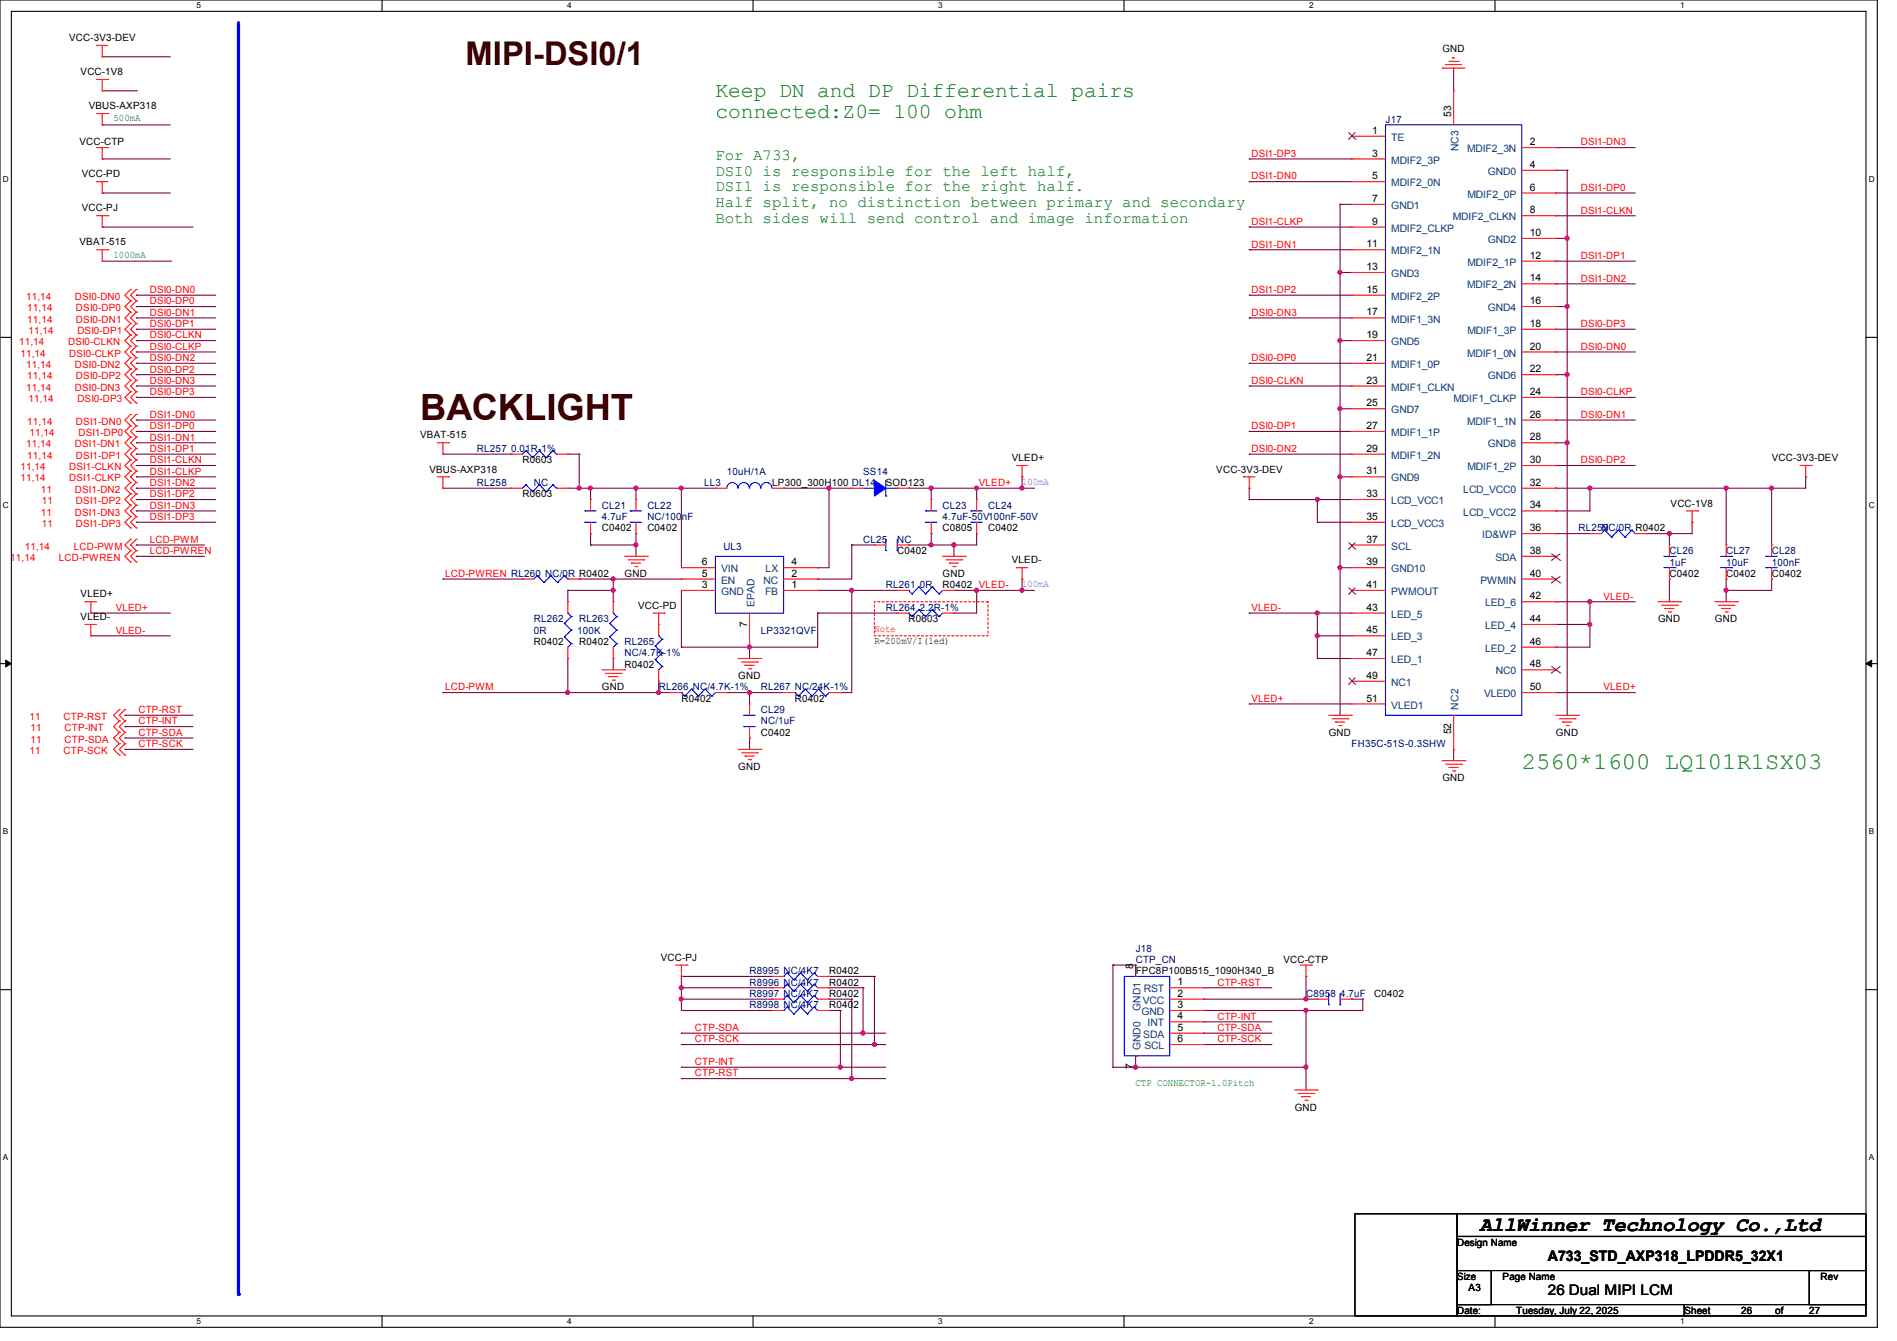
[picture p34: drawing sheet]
<svg xmlns="http://www.w3.org/2000/svg" width="297mm" height="210mm" viewBox="0 0 297 210" stroke-linecap="round" stroke-linejoin="round" font-family="sans-serif">
<defs><g id="words">
<text font-size="5.7" fill="#400000" x="65.8" y="65.7">BACKLIGHT</text>
<text font-size="5.1" fill="#400000" x="72.9" y="10.1">MIPI-DSI0/1</text>
<text font-size="3.7" fill="#008000" x="238.2" y="120.4">2560*1600 LQ101R1SX03</text>
<g font-size="3.3" fill="#008000">
<text x="112" y="15.1">Keep DN and DP Differential pairs</text>
<text x="112" y="18.5">connected:Z0= 100 ohm</text>
</g>
<text font-size="3.2" x="231.7" y="192.7">AllWinner Technology Co.,Ltd</text>
<g font-size="2.5" fill="#008000">
<text x="112" y="25.1">For A733,</text>
<text x="112" y="27.5">DSI0 is responsible for the left half,</text>
<text x="112" y="30">DSI1 is responsible for the right half.</text>
<text x="112" y="32.4">Half split, no distinction between primary and secondary</text>
<text x="112" y="34.9">Both sides will send control and image information</text>
</g>
<g font-size="2.3">
<text x="242.3" y="197.5">A733_STD_AXP318_LPDDR5_32X1</text>
<text x="242.3" y="202.8">26 Dual MIPI LCM</text>
</g>
<g font-size="1.6">
<text x="10.8" y="6.4">VCC-3V3-DEV</text>
<text x="12.6" y="11.8">VCC-1V8</text>
<text x="225.8" y="8.2">GND</text>
<text x="13.9" y="17.1">VBUS-AXP318</text>
<text x="12.4" y="22.8">VCC-CTP</text>
<text x="214.8" y="21">1</text>
<text x="227.2" y="18.3" transform="rotate(-90 227.2 18.3)">53</text>
<text x="239.5" y="22.7">2</text>
<text x="12.8" y="27.8">VCC-PD</text>
<text x="214.8" y="24.5">3</text>
<text x="214.8" y="28.1">5</text>
<text x="239.5" y="26.3">4</text>
<text x="239.5" y="29.8">6</text>
<text x="12.8" y="33.1">VCC-PJ</text>
<text x="214.8" y="31.6">7</text>
<text x="214.8" y="35.2">9</text>
<text x="239.5" y="33.4">8</text>
<text x="12.4" y="38.4">VBAT-515</text>
<text x="213.9" y="38.7">11</text>
<text x="239.5" y="37">10</text>
<text x="239.5" y="40.5">12</text>
<text x="213.9" y="42.3">13</text>
<text x="213.9" y="45.8">15</text>
<text x="239.5" y="44.1">14</text>
<text x="239.5" y="47.6">16</text>
<text x="213.9" y="49.4">17</text>
<text x="213.9" y="53">19</text>
<text x="239.5" y="51.2">18</text>
<text x="213.9" y="56.5">21</text>
<text x="239.5" y="54.7">20</text>
<text x="239.5" y="58.3">22</text>
<text x="213.9" y="60.1">23</text>
<text x="213.9" y="63.6">25</text>
<text x="239.5" y="61.8">24</text>
<text x="239.5" y="65.4">26</text>
<text x="65.8" y="68.7">VBAT-515</text>
<text x="213.9" y="67.2">27</text>
<text x="213.9" y="70.7">29</text>
<text x="239.5" y="69">28</text>
<text x="67.2" y="74">VBUS-AXP318</text>
<text x="81.8" y="72.6">R0603</text>
<text x="81.8" y="77.9">R0603</text>
<text x="120.9" y="76.1">LP300_300H100 DL14</text>
<text x="138.7" y="76.1">SOD123</text>
<text x="158.4" y="72.2">VLED+</text>
<text x="190.4" y="74">VCC-3V3-DEV</text>
<text x="213.9" y="74.3">31</text>
<text x="213.9" y="77.9">33</text>
<text x="239.5" y="72.5">30</text>
<text x="239.5" y="76.1">32</text>
<text x="277.4" y="72.2">VCC-3V3-DEV</text>
<text x="94.2" y="83.2">C0402</text>
<text x="101.4" y="83.2">C0402</text>
<text x="147.6" y="83.2">C0805</text>
<text x="154.7" y="83.2">C0402</text>
<text x="213.9" y="81.4">35</text>
<text x="239.5" y="79.6">34</text>
<text x="239.5" y="83.2">36</text>
<text x="261.6" y="79.3">VCC-1V8</text>
<text x="109.9" y="88.5">6</text>
<text x="123.9" y="88.5">4</text>
<text x="140.5" y="86.8">C0402</text>
<text x="158.4" y="88.2">VLED-</text>
<text x="213.9" y="85">37</text>
<text x="213.9" y="88.5">39</text>
<text x="239.5" y="86.7">38</text>
<text x="12.6" y="93.6">VLED+</text>
<text x="97.8" y="90.3">GND</text>
<text x="99.9" y="95.3">VCC-PD</text>
<text x="109.9" y="90.3">5</text>
<text x="109.9" y="92.1">3</text>
<text x="123.9" y="92.1">1</text>
<text x="123.9" y="90.3">2</text>
<text x="147.6" y="90.3">GND</text>
<text x="147.6" y="92.1">R0402 VLED-</text>
<text x="213.9" y="92.1">41</text>
<text x="213.9" y="95.6">43</text>
<text x="239.5" y="90.3">40</text>
<text x="239.5" y="93.9">42</text>
<text x="261.4" y="90.3">C0402</text>
<text x="270.3" y="90.3">C0402</text>
<text x="277.4" y="90.3">C0402</text>
<text x="12.6" y="97.1">VLED-</text>
<text x="83.6" y="101">R0402</text>
<text x="90.7" y="101">R0402</text>
<text x="117" y="98.1" transform="rotate(-90 117 98.1)">7</text>
<text x="136.9" y="100.8">R=200mV/I(led)</text>
<text x="142.2" y="97.5">R0603</text>
<text x="213.9" y="99.2">45</text>
<text x="239.5" y="97.4">44</text>
<text x="239.5" y="101">46</text>
<text x="259.6" y="97.5">GND</text>
<text x="268.5" y="97.5">GND</text>
<text x="97.8" y="104.6">R0402</text>
<text x="115.6" y="106.3">GND</text>
<text x="213.9" y="102.7">47</text>
<text x="213.9" y="106.3">49</text>
<text x="239.5" y="104.5">48</text>
<text x="94.2" y="108.1">GND</text>
<text x="106.7" y="109.9">R0402</text>
<text x="124.5" y="109.9">R0402</text>
<text x="213.9" y="109.9">51</text>
<text x="239.5" y="108.1">50</text>
<text x="119.1" y="115.2">C0402</text>
<text x="208" y="115.2">GND</text>
<text x="227.2" y="115" transform="rotate(-90 227.2 115)">52</text>
<text x="243.6" y="115.2">GND</text>
<text x="115.6" y="120.6">GND</text>
<text x="225.8" y="122.3">GND</text>
<text x="103.5" y="150.5">VCC-PJ</text>
<text x="129.8" y="152.6">R0402</text>
<text x="129.8" y="154.3">R0402</text>
<text x="177.4" y="151.7" transform="rotate(-90 177.4 151.7)">8</text>
<text x="177.8" y="152.6">FPC8P100B515_1090H340_B</text>
<text x="184.4" y="154.3">1</text>
<text x="200.9" y="150.8">VCC-CTP</text>
<text x="129.8" y="157.9">R0402</text>
<text x="129.8" y="156.1">R0402</text>
<text x="184.4" y="156.1">2</text>
<text x="184.4" y="157.9">3</text>
<text x="184.4" y="159.6">4</text>
<text x="184.4" y="161.4">5</text>
<text x="215.2" y="156.1">C0402</text>
<text x="177.4" y="167.5" transform="rotate(-90 177.4 167.5)">7</text>
<text x="184.4" y="163.2">6</text>
<text x="202.7" y="173.9">GND</text>
<text x="228.1" y="195.1">Design Name</text>
<text x="228.1" y="200.4">Size</text>
<text x="229.9" y="202.2">A3</text>
<text x="235.3" y="200.4">Page Name</text>
<text x="285" y="200.4">Rev</text>
<text x="228.1" y="205.7">Date:</text>
<text x="237.4" y="205.7">Tuesday, July 22, 2025</text>
<text x="263.7" y="205.7">Sheet</text>
<text x="272.6" y="205.7">26</text>
<text x="277.9" y="205.7">of</text>
<text x="283.3" y="205.7">27</text>
</g>
<g font-size="1.6" fill="#008000">
<text x="17.8" y="19">500mA</text>
<text x="17.8" y="40.3">1000mA</text>
<text x="177.8" y="170.1">CTP CONNECTOR-1.0Pitch</text>
</g>
<g font-size="1.6" fill="#000080">
<text x="216.9" y="19.2">J17</text>
<text x="74.7" y="70.8">RL257</text>
<text x="80" y="70.8">0.01R-1%</text>
<text x="74.7" y="76.1">RL258</text>
<text x="83.6" y="76.1">NC</text>
<text x="110.2" y="76.1">LL3</text>
<text x="113.8" y="74.3">10uH/1A</text>
<text x="135.1" y="74.3">SS14</text>
<text x="94.2" y="79.7">CL21</text>
<text x="94.2" y="81.4">4.7uF</text>
<text x="101.4" y="79.7">CL22</text>
<text x="101.4" y="81.4">NC/100nF</text>
<text x="147.6" y="79.7">CL23</text>
<text x="147.6" y="81.4">4.7uF-50V100nF-50V</text>
<text x="154.7" y="79.7">CL24</text>
<text x="247.2" y="83.2">RL259</text>
<text x="250.7" y="83.2">NC/0R R0402</text>
<text x="113.2" y="86.1">UL3</text>
<text x="135.1" y="85">CL25</text>
<text x="140.5" y="85">NC</text>
<text x="261.4" y="86.8">CL26</text>
<text x="261.4" y="88.6">1uF</text>
<text x="270.3" y="86.8">CL27</text>
<text x="270.3" y="88.6">10uF</text>
<text x="277.4" y="86.8">CL28</text>
<text x="277.4" y="88.6">100nF</text>
<text x="138.7" y="92.1">RL261</text>
<text x="138.7" y="95.7">RL264</text>
<text x="144" y="92.1">0R</text>
<text x="144" y="95.7">2.2R-1%</text>
<text x="83.6" y="97.5">RL262</text>
<text x="83.6" y="99.2">0R</text>
<text x="90.3" y="99.2">100K</text>
<text x="90.7" y="97.5">RL263</text>
<text x="97.8" y="101">RL265</text>
<text x="119.1" y="99.2">LP3321QVF</text>
<text x="97.8" y="102.8">NC/4.7K-1%</text>
<text x="103.1" y="108.1">RL266 NC/4.7K-1%</text>
<text x="119.1" y="111.7">CL29</text>
<text x="119.1" y="113.5">NC/1uF</text>
<text x="119.1" y="108.1">RL267 NC/24K-1%</text>
<text x="211.6" y="117">FH35C-51S-0.3SHW</text>
<text x="177.8" y="149">J18</text>
<text x="117.4" y="152.6">R8995 NC/4K7</text>
<text x="117.4" y="154.3">R8996 NC/4K7</text>
<text x="177.8" y="150.8">CTP_CN</text>
<text x="117.4" y="157.9">R8998 NC/4K7</text>
<text x="117.4" y="156.1">R8997 NC/4K7</text>
<text x="204.5" y="156.1">C8958</text>
<text x="209.8" y="156.1">4.7uF</text>
</g>
<g font-size="1.6" fill="#004080">
<text x="217.8" y="22.1">TE</text>
<text x="228.4" y="23.7" transform="rotate(-90 228.4 23.7)">NC3</text>
<text x="229.7" y="23.8">MDIF2_3N</text>
<text x="217.8" y="25.6">MDIF2_3P</text>
<text x="217.8" y="29.2">MDIF2_0N</text>
<text x="232.9" y="27.4">GND0</text>
<text x="217.8" y="32.7">GND1</text>
<text x="227.5" y="34.5">MDIF2_CLKN</text>
<text x="229.8" y="30.9">MDIF2_0P</text>
<text x="217.8" y="36.3">MDIF2_CLKP</text>
<text x="217.8" y="39.8">MDIF2_1N</text>
<text x="229.8" y="41.6">MDIF2_1P</text>
<text x="232.9" y="38.1">GND2</text>
<text x="217.8" y="43.4">GND3</text>
<text x="217.8" y="46.9">MDIF2_2P</text>
<text x="229.7" y="45.2">MDIF2_2N</text>
<text x="217.8" y="50.5">MDIF1_3N</text>
<text x="229.8" y="52.3">MDIF1_3P</text>
<text x="232.9" y="48.7">GND4</text>
<text x="217.8" y="54.1">GND5</text>
<text x="217.8" y="57.6">MDIF1_0P</text>
<text x="229.7" y="55.8">MDIF1_0N</text>
<text x="232.9" y="59.4">GND6</text>
<text x="217.8" y="61.2">MDIF1_CLKN</text>
<text x="217.8" y="64.7">GND7</text>
<text x="227.6" y="63">MDIF1_CLKP</text>
<text x="217.8" y="68.3">MDIF1_1P</text>
<text x="217.8" y="71.8">MDIF1_2N</text>
<text x="229.7" y="66.5">MDIF1_1N</text>
<text x="232.9" y="70.1">GND8</text>
<text x="217.8" y="75.4">GND9</text>
<text x="229.1" y="77.2">LCD_VCC0</text>
<text x="229.8" y="73.6">MDIF1_2P</text>
<text x="217.8" y="79">LCD_VCC1</text>
<text x="217.8" y="82.5">LCD_VCC3</text>
<text x="229.1" y="80.7">LCD_VCC2</text>
<text x="112.9" y="89.6">VIN</text>
<text x="119.9" y="89.6">LX</text>
<text x="217.8" y="86.1">SCL</text>
<text x="217.8" y="89.6">GND10</text>
<text x="232.1" y="84.3">ID&amp;WP</text>
<text x="234.1" y="87.8">SDA</text>
<text x="112.9" y="91.4">EN</text>
<text x="112.9" y="93.2">GND</text>
<text x="118.1" y="95.1" transform="rotate(-90 118.1 95.1)">EPAD</text>
<text x="119.5" y="91.4">NC</text>
<text x="119.8" y="93.2">FB</text>
<text x="217.8" y="93.2">PWMOUT</text>
<text x="231.8" y="91.4">PWMIN</text>
<text x="232.5" y="95">LED_6</text>
<text x="217.8" y="96.7">LED_5</text>
<text x="217.8" y="100.3">LED_3</text>
<text x="232.5" y="98.5">LED_4</text>
<text x="217.8" y="103.8">LED_1</text>
<text x="217.8" y="107.4">NC1</text>
<text x="232.5" y="102.1">LED_2</text>
<text x="234.2" y="105.6">NC0</text>
<text x="217.8" y="111">VLED1</text>
<text x="228.4" y="111.1" transform="rotate(-90 228.4 111.1)">NC2</text>
<text x="232.3" y="109.2">VLED0</text>
<text x="179.1" y="155.4">RST</text>
<text x="178.6" y="158.3" transform="rotate(-90 178.6 158.3)">GND1</text>
<text x="178.7" y="159">GND</text>
<text x="178.9" y="157.2">VCC</text>
<text x="179.7" y="160.7">INT</text>
<text x="178.6" y="164.5" transform="rotate(-90 178.6 164.5)">GND0</text>
<text x="179" y="162.5">SDA</text>
<text x="179.2" y="164.3">SCL</text>
</g>
<g font-size="1.6" fill="#f00">
<text x="247.5" y="22.8">DSI1-DN3</text>
<text x="195.9" y="24.6">DSI1-DP3</text>
<text x="195.9" y="28.1">DSI1-DN0</text>
<text x="247.5" y="29.9">DSI1-DP0</text>
<text x="195.9" y="35.2">DSI1-CLKP</text>
<text x="247.5" y="33.4">DSI1-CLKN</text>
<text x="195.9" y="38.8">DSI1-DN1</text>
<text x="247.5" y="40.6">DSI1-DP1</text>
<text x="4.1" y="46.9">11,14</text>
<text x="11.7" y="46.9">DSI0-DN0</text>
<text x="23.5" y="45.9">DSI0-DN0</text>
<text x="23.5" y="47.7">DSI0-DP0</text>
<text x="195.9" y="45.9">DSI1-DP2</text>
<text x="247.5" y="44.1">DSI1-DN2</text>
<text x="4.3" y="50.5">11,14</text>
<text x="4.3" y="48.7">11,14</text>
<text x="4.4" y="52.3">11,14</text>
<text x="11.9" y="50.5">DSI0-DN1</text>
<text x="11.9" y="48.7">DSI0-DP0</text>
<text x="12.1" y="52.3">DSI0-DP1</text>
<text x="23.5" y="49.4">DSI0-DN1</text>
<text x="23.5" y="51.2">DSI0-DP1</text>
<text x="23.5" y="53">DSI0-CLKN</text>
<text x="195.9" y="49.4">DSI0-DN3</text>
<text x="247.5" y="51.2">DSI0-DP3</text>
<text x="3" y="54.1">11,14</text>
<text x="3.2" y="55.8">11,14</text>
<text x="4.1" y="57.6">11,14</text>
<text x="4.3" y="59.4">11,14</text>
<text x="10.7" y="54.1">DSI0-CLKN</text>
<text x="10.8" y="55.8">DSI0-CLKP</text>
<text x="11.7" y="57.6">DSI0-DN2</text>
<text x="11.9" y="59.4">DSI0-DP2</text>
<text x="23.5" y="54.8">DSI0-CLKP</text>
<text x="23.5" y="56.6">DSI0-DN2</text>
<text x="23.5" y="58.3">DSI0-DP2</text>
<text x="195.9" y="56.6">DSI0-DP0</text>
<text x="247.5" y="54.8">DSI0-DN0</text>
<text x="4.1" y="61.2">11,14</text>
<text x="4.4" y="62.9">11,14</text>
<text x="11.7" y="61.2">DSI0-DN3</text>
<text x="12.1" y="62.9">DSI0-DP3</text>
<text x="23.5" y="60.1">DSI0-DN3</text>
<text x="23.5" y="61.9">DSI0-DP3</text>
<text x="23.5" y="65.4">DSI1-DN0</text>
<text x="195.9" y="60.1">DSI0-CLKN</text>
<text x="247.5" y="61.9">DSI0-CLKP</text>
<text x="247.5" y="65.4">DSI0-DN1</text>
<text x="4.1" y="70.1">11,14</text>
<text x="4.3" y="66.5">11,14</text>
<text x="4.3" y="71.8">11,14</text>
<text x="4.6" y="68.3">11,14</text>
<text x="11.7" y="70.1">DSI1-DN1</text>
<text x="11.9" y="66.5">DSI1-DN0</text>
<text x="11.9" y="71.8">DSI1-DP1</text>
<text x="12.3" y="68.3">DSI1-DP0</text>
<text x="23.5" y="67.2">DSI1-DP0</text>
<text x="23.5" y="69">DSI1-DN1</text>
<text x="23.5" y="70.8">DSI1-DP1</text>
<text x="195.9" y="67.2">DSI0-DP1</text>
<text x="195.9" y="70.8">DSI0-DN2</text>
<text x="3.2" y="75.4">11,14</text>
<text x="3.2" y="73.6">11,14</text>
<text x="6.4" y="77.2">11</text>
<text x="10.8" y="75.4">DSI1-CLKP</text>
<text x="10.8" y="73.6">DSI1-CLKN</text>
<text x="11.7" y="77.2">DSI1-DN2</text>
<text x="23.5" y="72.6">DSI1-CLKN</text>
<text x="23.5" y="74.3">DSI1-CLKP</text>
<text x="23.5" y="76.1">DSI1-DN2</text>
<text x="23.5" y="77.9">DSI1-DP2</text>
<text x="153.3" y="76.1">VLED+</text>
<text x="247.5" y="72.6">DSI0-DP2</text>
<text x="6.4" y="80.7">11</text>
<text x="6.6" y="79">11</text>
<text x="6.6" y="82.5">11</text>
<text x="11.7" y="80.7">DSI1-DN3</text>
<text x="11.9" y="79">DSI1-DP2</text>
<text x="11.9" y="82.5">DSI1-DP3</text>
<text x="23.5" y="79.7">DSI1-DN3</text>
<text x="23.5" y="81.4">DSI1-DP3</text>
<text x="1.6" y="87.8">11,14</text>
<text x="3.9" y="86.1">11,14</text>
<text x="9.2" y="87.8">LCD-PWREN</text>
<text x="11.6" y="86.1">LCD-PWM</text>
<text x="23.5" y="85">LCD-PWM</text>
<text x="23.5" y="86.8">LCD-PWREN</text>
<text x="18.1" y="95.7">VLED+</text>
<text x="69.7" y="90.3">LCD-PWREN RL260 NC/0R R0402</text>
<text x="195.9" y="95.7">VLED-</text>
<text x="251.1" y="93.9">VLED-</text>
<text x="18.1" y="99.2">VLED-</text>
<text x="136.9" y="99">Note</text>
<text x="4.6" y="112.7">11</text>
<text x="9.9" y="112.7">CTP-RST</text>
<text x="21.7" y="113.5">CTP-INT</text>
<text x="21.7" y="111.7">CTP-RST</text>
<text x="69.7" y="108.1">LCD-PWM</text>
<text x="195.9" y="109.9">VLED+</text>
<text x="251.1" y="108.1">VLED+</text>
<text x="4.6" y="118.1">11</text>
<text x="4.8" y="116.3">11</text>
<text x="4.8" y="114.5">11</text>
<text x="9.9" y="118.1">CTP-SCK</text>
<text x="10.1" y="116.3">CTP-SDA</text>
<text x="10.1" y="114.5">CTP-INT</text>
<text x="21.7" y="117">CTP-SCK</text>
<text x="21.7" y="115.2">CTP-SDA</text>
<text x="190.6" y="154.3">CTP-RST</text>
<text x="108.8" y="161.5">CTP-SDA</text>
<text x="190.6" y="159.7">CTP-INT</text>
<text x="190.6" y="161.5">CTP-SDA</text>
<text x="108.8" y="166.8">CTP-INT</text>
<text x="108.8" y="163.2">CTP-SCK</text>
<text x="190.6" y="163.2">CTP-SCK</text>
<text x="108.8" y="168.6">CTP-RST</text>
</g>
<g font-size="1.6" fill="#8000ff">
<text x="160" y="75.9">100mA</text>
<text x="160" y="91.9">100mA</text>
</g>
<g font-size="1.3">
<text x="30.8" y="1.3">5</text>
<text x="88.8" y="1.3">4</text>
<text x="146.9" y="1.3">3</text>
<text x="205" y="1.3">2</text>
<text x="263.1" y="1.3">1</text>
<text x=".5" y="28.4">D</text>
<text x="292.6" y="28.4">D</text>
<text x=".5" y="79.5">C</text>
<text x="292.6" y="79.5">C</text>
<text x=".5" y="130.6">B</text>
<text x="292.6" y="130.6">B</text>
<text x=".5" y="181.7">A</text>
<text x="292.6" y="181.7">A</text>
<text x="30.8" y="207.4">5</text>
<text x="88.8" y="207.4">4</text>
<text x="146.9" y="207.4">3</text>
<text x="205" y="207.4">2</text>
<text x="263.1" y="207.4">1</text>
</g>
</g></defs>
<path d="M0 0h293.9v207.9h-293.9zM1.8 1.8h290.3v204.3h-290.3z" fill="none" stroke="#000" stroke-width=".17"/>
<g fill="#fff">
<path d="M30.8 .2h.7v1.4h-.7z"/>
<path d="M30.8 206.2h.7v1.4h-.7z"/>
</g>
<path d="M59.8 0v1.8M59.8 206.1v1.8" fill="none" stroke="#000" stroke-width=".17"/>
<g fill="#fff">
<path d="M88.8 .2h.7v1.4h-.7z"/>
<path d="M88.8 206.2h.7v1.4h-.7z"/>
</g>
<path d="M117.9 0v1.8M117.9 206.1v1.8" fill="none" stroke="#000" stroke-width=".17"/>
<g fill="#fff">
<path d="M146.9 .2h.7v1.4h-.7z"/>
<path d="M146.9 206.2h.7v1.4h-.7z"/>
</g>
<path d="M176 0v1.8M176 206.1v1.8" fill="none" stroke="#000" stroke-width=".17"/>
<g fill="#fff">
<path d="M205 .2h.7v1.4h-.7z"/>
<path d="M205 206.2h.7v1.4h-.7z"/>
</g>
<path d="M234.1 0v1.8M234.1 206.1v1.8" fill="none" stroke="#000" stroke-width=".17"/>
<g fill="#fff">
<path d="M263.1 .2h.6v1.4h-.6z"/>
<path d="M263.1 206.2h.6v1.4h-.6z"/>
<path d="M.5 27.3h.9v1.4h-.9z"/>
<path d="M292.6 27.3h.9v1.4h-.9z"/>
<path d="M.5 78.4h.9v1.4h-.9z"/>
<path d="M292.6 78.4h.9v1.4h-.9z"/>
</g>
<path d="M0 52.8h1.8M292.1 52.8h1.8" fill="none" stroke="#000" stroke-width=".17"/>
<g fill="#fff">
<path d="M.5 129.5h.8v1.4h-.8z"/>
<path d="M292.6 129.5h.8v1.4h-.8z"/>
</g>
<path d="M0 103.9h1.8M292.1 103.9h1.8" fill="none" stroke="#000" stroke-width=".17"/>
<path d="M.9 103.4l.9 .5-.9 .5zM292.1 103.9l.9-.5v1z" fill="#000" stroke="#000" stroke-width=".16"/>
<g fill="#fff">
<path d="M.5 180.5h.8v1.4h-.8z"/>
<path d="M292.6 180.5h.8v1.4h-.8z"/>
</g>
<path d="M0 155h1.8M292.1 155h1.8" fill="none" stroke="#000" stroke-width=".17"/>
<path d="M37.3 3.6v199.1" fill="none" stroke="#00f" stroke-width=".51"/>
<circle cx="37.3" cy="202.7" r=".25" fill="#00f"/>
<path d="M136.9 94.2h17.8v5.4h-17.8z" fill="none" stroke="#f00" stroke-width=".17" stroke-dasharray=".3 .3"/>
<g fill="none" stroke="#800040" stroke-width=".17">
<path d="M16 19.6h.1M16 8.9h.1M16 19.6h10.7M16 8.9h10.7M16 14.2h5.3M21.3 14.2h.1M227.6 10.7h.1M227.6 10.7v3.5M16 24.9h.1M16 30.2h.1M16 35.6h.1M16 24.9h10.7"/>
<path d="M16 30.2h10.7M16 35.6h14.2M195.6 24.9h.1M195.6 28.4h.1M195.6 39.1h.1M195.6 35.6h.1M195.6 24.9h16M195.6 28.4h16M195.6 39.1h16M195.6 35.6h16M209.8 32h.1M209.8 32h1.8"/>
<path d="M209.8 32v80M243.6 23.1h.1M243.6 30.2h.1M243.6 33.8h.1M243.6 26.7h.1M243.6 37.3h.1M243.6 23.1h12.4M243.6 30.2h12.4M243.6 33.8h12.4M243.6 26.7h1.8M243.6 37.3h1.8M245.4 26.7h.1"/>
<path d="M245.4 37.3h.1M245.4 26.7v85.3M16 40.9h10.7M21.3 46.2h.1M21.3 48h.1M21.3 49.8h.1M21.3 51.6h.1M21.3 53.3h.1M21.3 55.1h.1M21.3 56.9h.1M21.3 58.7h.1M21.3 46.2h12.5"/>
<path d="M21.3 49.8h12.5M21.3 51.6h12.5M21.3 56.9h12.5M21.3 55.1h12.5M21.3 48h12.5M21.3 58.7h12.5M21.3 53.3h12.5M26.7 40.9h.1M195.6 46.2h.1M195.6 49.8h.1M195.6 56.9h.1M195.6 46.2h16"/>
<path d="M195.6 49.8h16M195.6 56.9h16M209.8 53.3h.1M209.8 42.7h.1M209.8 53.3h1.8M209.8 42.7h1.8M243.6 44.4h.1M243.6 40.9h.1M243.6 51.6h.1M243.6 55.1h.1M243.6 48h.1M243.6 58.7h.1"/>
<path d="M243.6 44.4h12.4M243.6 40.9h12.4M243.6 51.6h12.4M243.6 55.1h12.4M243.6 48h1.8M243.6 58.7h1.8M245.4 48h.1M245.4 58.7h.1M21.3 60.5h.1M21.3 62.2h.1M21.3 65.8h.1M21.3 67.6h.1"/>
<path d="M21.3 69.3h.1M21.3 71.1h.1M21.3 72.9h.1M21.3 74.7h.1M21.3 76.5h.1M21.3 78.2h.1M21.3 62.2h12.5M21.3 60.5h12.5M21.3 67.6h12.5M21.3 65.8h12.5M21.3 71.1h12.5M21.3 72.9h12.5"/>
<path d="M21.3 76.5h12.5M21.3 78.2h12.5M21.3 69.3h12.5M21.3 74.7h12.5M69.3 76.5h.1M69.3 71.1h10.7M69.3 76.5h10.7M80 71.1h.1M88.9 71.1h1.8M88.9 76.5h23.1M90.7 76.5h.1M90.7 71.1h.1"/>
<path d="M90.7 71.1v5.4M92.5 76.5h.1M92.5 76.5v1.7M99.6 76.5h.1M99.6 76.5v1.7M106.7 76.5h.1M106.7 76.5v12.4M122.7 76.5h.1M122.7 76.5h10.6M129.8 76.5h.1M129.8 76.5v12.4h-1.8M142.2 76.5h.1"/>
<path d="M142.2 76.5h19.6M145.8 76.5h.1M145.8 76.5v1.7M152.9 76.5h.1M152.9 76.5v1.7M160 76.5h.1M160 74.7h.1M160 74.7v1.8M161.8 76.5h.1M195.6 60.5h.1M195.6 67.6h.1M195.6 71.1h.1"/>
<path d="M195.6 78.2h.1M195.6 76.5h.1M195.6 60.5h16M195.6 67.6h16M195.6 71.1h16M195.6 78.2h16M195.6 76.5v1.7M206.2 78.2h.1M206.2 78.2v3.6M209.8 74.7h.1M209.8 64h.1M209.8 74.7h1.8"/>
<path d="M209.8 64h1.8M243.6 62.2h.1M243.6 65.8h.1M243.6 72.9h.1M243.6 76.5h.1M243.6 69.3h.1M243.6 62.2h12.4M243.6 65.8h12.4M243.6 72.9h12.4M243.6 69.3h1.8M245.4 69.3h.1M248.9 76.5h.1"/>
<path d="M248.9 76.5v3.5h-5.3M270.3 76.5h.1M270.3 76.5v8.8M277.4 76.5h.1M277.4 76.5v8.8M282.7 74.7h.1M282.7 74.7v1.8h-39.1M14.2 96h.1M14.2 99.6h.1M14.2 96h12.5M14.2 99.6h12.5M21.3 80h.1"/>
<path d="M21.3 81.8h.1M21.3 85.3h.1M21.3 87.1h.1M21.3 80h12.5M21.3 81.8h12.5M21.3 85.3h10.7M21.3 87.1h10.7M69.3 90.7h.1M69.3 90.7h12.5M88.9 92.5h.1M88.9 92.5h7.1M88.9 92.5v1.7"/>
<path d="M90.7 90.7h.1M90.7 90.7h16M92.5 83.6h.1M92.5 85.3h.1M92.5 85.3h7.1M92.5 83.6v1.7M96 90.7h.1M96 92.5h.1M96 90.7v3.5M99.6 83.6h.1M99.6 85.3h.1M99.6 83.6v3.5"/>
<path d="M106.7 92.5h.1M106.7 92.5v8.8M128 90.7h.1M128 88.9h.1M128 92.5h.1M128 96h.1M128 96v5.3h-21.3M128 96h12.5M128 92.5h12.5M133.3 85.3h.1M133.3 92.5h.1M133.3 92.5v16h-1.7"/>
<path d="M133.3 85.3h3.6M133.3 85.3v5.4h-5.3M142.2 85.3h.1M145.8 83.6h.1M145.8 85.3h.1M145.8 83.6v1.7M149.4 85.3h.1M149.4 96h.1M149.4 92.5h.1M149.4 92.5h12.4M149.4 85.3v1.8M152.9 83.6h.1"/>
<path d="M152.9 92.5h.1M152.9 92.5v3.5h-3.5M152.9 83.6v1.7h-10.7M160 92.5h.1M160 90.7h.1M160 90.7v1.8M161.8 92.5h.1M195.6 96h.1M195.6 96h16M206.2 81.8h.1M206.2 99.6h.1M206.2 96h.1"/>
<path d="M206.2 81.8h5.4M206.2 99.6h5.4M206.2 96v7.1M209.8 88.9h.1M209.8 88.9h1.8M243.6 80h.1M243.6 83.6h.1M243.6 94.2h.1M243.6 97.8h.1M243.6 83.6h5.3M243.6 94.2h12.4M243.6 97.8h5.3"/>
<path d="M248.9 94.2h.1M248.9 97.8h.1M248.9 94.2v7.1h-5.3M257.8 83.6h.1M261.4 83.6h.1M261.4 90.7h.1M261.4 83.6v1.7M261.4 90.7v3.5M264.9 81.8h.1M264.9 81.8v1.8h-7.1M270.3 90.7h.1M270.3 92.5h.1"/>
<path d="M270.3 90.7v3.5M277.4 90.7h.1M277.4 90.7v1.8h-7.1M19.6 113.8h.1M19.6 112h.1M19.6 117.3h.1M19.6 115.6h.1M19.6 113.8h10.6M19.6 112h10.6M19.6 117.3h10.6M19.6 115.6h10.6M69.3 108.5h.1"/>
<path d="M69.3 108.5h35.6M88.9 103.1h.1M88.9 108.5h.1M88.9 103.1v5.4M96 103.1h.1M96 103.1v1.8M103.1 106.7h.1M103.1 108.5h.1M103.1 106.7v1.8M106.7 101.3h.1M113.8 108.5h.1M113.8 108.5h8.9"/>
<path d="M117.3 101.3h.1M117.3 115.6h.1M117.3 108.5h.1M117.3 101.3v1.8M117.3 108.5v1.7M117.3 115.6v1.7M131.6 108.5h.1M195.6 110.2h.1M195.6 110.2h16M206.2 103.1h.1M206.2 103.1h5.4M227.6 117.3h.1"/>
<path d="M227.6 117.3v1.8M243.6 101.3h.1M243.6 108.5h.1M243.6 108.5h12.4M106.7 158.2h.1M106.7 154.7h.1M106.7 156.5h.1M106.7 152.9h.1M106.7 152.9v5.3M106.7 156.5h14.2M106.7 154.7h14.2M106.7 158.2h14.2"/>
<path d="M106.7 152.9h14.2M129.8 158.2h.1M129.8 156.5h.1M129.8 152.9h.1M129.8 154.7h.1M129.8 156.5h3.5M129.8 154.7h5.3M129.8 158.2h1.8M129.8 152.9h7.1M131.6 158.2h.1M131.6 158.2v8.9M133.3 156.5h.1"/>
<path d="M133.3 156.5v12.4M135.1 154.7h.1M135.1 154.7v7.1M136.9 152.9h.1M136.9 152.9v10.7M174.2 151.1h.1M174.2 151.1h3.6M174.2 151.1v16M177.8 151.1h.1M177.8 151.1v1.8M188.5 154.7h.1M188.5 156.5h.1"/>
<path d="M188.5 158.2h.1M188.5 156.5h17.7M188.5 154.7h10.6M204.5 152.9h.1M204.5 156.5h.1M204.5 158.2h.1M204.5 152.9v3.6M204.5 158.2v12.5M211.6 156.5h.1M211.6 156.5h1.8M213.4 156.5h.1M213.4 156.5v1.7h-24.9"/>
<path d="M106.7 167.1h.1M106.7 168.9h.1M106.7 163.6h.1M106.7 161.8h.1M106.7 163.6h32M106.7 161.8h32M106.7 167.1h32M106.7 168.9h32M131.6 167.1h.1M133.3 168.9h.1M135.1 161.8h.1M136.9 163.6h.1"/>
<path d="M174.2 167.1h.1M174.2 167.1h30.3M177.8 167.1h.1M177.8 165.4h.1M177.8 165.4v1.7M188.5 160h.1M188.5 163.6h.1M188.5 161.8h.1M188.5 160h10.6M188.5 163.6h10.6M188.5 161.8h10.6M204.5 167.1h.1"/>
</g>
<g fill="#f0f" stroke="#f0f" stroke-width=".17">
<circle cx="270.2" cy="76.4" r=".32"/>
<circle cx="248.9" cy="76.4" r=".32"/>
<circle cx="277.3" cy="76.4" r=".32"/>
<circle cx="261.3" cy="83.5" r=".32"/>
<circle cx="248.9" cy="97.8" r=".32"/>
<circle cx="248.9" cy="94.2" r=".32"/>
<circle cx="206.2" cy="96" r=".32"/>
<circle cx="206.2" cy="99.5" r=".32"/>
<circle cx="245.3" cy="37.3" r=".32"/>
<circle cx="245.3" cy="58.7" r=".32"/>
<circle cx="245.3" cy="48" r=".32"/>
<circle cx="245.3" cy="69.3" r=".32"/>
<circle cx="209.8" cy="42.7" r=".32"/>
<circle cx="209.8" cy="74.7" r=".32"/>
<circle cx="209.8" cy="64" r=".32"/>
<circle cx="209.8" cy="53.3" r=".32"/>
<circle cx="209.8" cy="88.9" r=".32"/>
<circle cx="206.2" cy="78.2" r=".32"/>
<circle cx="270.2" cy="92.4" r=".32"/>
<circle cx="90.7" cy="76.4" r=".32"/>
<circle cx="99.5" cy="85.3" r=".32"/>
<circle cx="99.5" cy="76.4" r=".32"/>
<circle cx="92.4" cy="76.4" r=".32"/>
<circle cx="106.7" cy="76.4" r=".32"/>
<circle cx="96" cy="90.7" r=".32"/>
<circle cx="96" cy="92.4" r=".32"/>
<circle cx="117.3" cy="101.3" r=".32"/>
<circle cx="88.9" cy="108.4" r=".32"/>
<circle cx="103.1" cy="108.4" r=".32"/>
<circle cx="129.8" cy="76.4" r=".32"/>
<circle cx="149.3" cy="85.3" r=".32"/>
<circle cx="145.8" cy="85.3" r=".32"/>
<circle cx="152.9" cy="76.4" r=".32"/>
<circle cx="145.8" cy="76.4" r=".32"/>
<circle cx="133.3" cy="92.4" r=".32"/>
<circle cx="152.9" cy="92.4" r=".32"/>
<circle cx="117.3" cy="108.4" r=".32"/>
<circle cx="160" cy="92.4" r=".32"/>
<circle cx="160" cy="76.4" r=".32"/>
<circle cx="204.4" cy="167.1" r=".32"/>
<circle cx="177.8" cy="167.1" r=".32"/>
<circle cx="204.4" cy="156.4" r=".32"/>
<circle cx="204.4" cy="158.2" r=".32"/>
<circle cx="133.3" cy="168.9" r=".32"/>
<circle cx="106.7" cy="156.4" r=".32"/>
<circle cx="106.7" cy="154.7" r=".32"/>
<circle cx="135.1" cy="161.8" r=".32"/>
<circle cx="136.9" cy="163.6" r=".32"/>
<circle cx="131.6" cy="167.1" r=".32"/>
</g>
<g fill="none" stroke="#f00" stroke-width=".17">
<path d="M15.1 7.1h.1M15.1 17.8h1.8M15.1 7.1h1.8M15.1 12.4h1.8M16 19.6h.1M16 8.9h.1M16 14.2h.1M16 7.1v1.8M16 12.4v1.8M16 17.8v1.8M16.9 17.8h.1M16.9 12.4h.1"/>
<path d="M225.8 10.7h.1M225.8 10.7h3.6M226.4 10.1h.1M226.4 10.1h2.4M226.9 9.6h1.4M227.4 9.1h.1M227.4 9.1h.4M227.6 14.2h.1M227.6 14.2v5.4M228.3 9.6h.1M15.1 28.4h.1M15.1 23.1h1.8"/>
<path d="M15.1 33.8h1.8M15.1 39.1h1.8M15.1 28.4h1.8M16 24.9h.1M16 35.6h.1M16 30.2h.1M16 23.1v1.8M16 28.4v1.8M16 33.8v1.8M16 39.1v1.8M16.9 23.1h.1M16.9 33.8h.1"/>
<path d="M16.9 39.1h.1M211.6 21.3h.1M211.6 24.9h.1M211.6 28.4h.1M211.6 32h.1M211.6 35.6h.1M211.6 39.1h.1M211.6 39.1h5.3M211.6 28.4h5.3M211.6 21.3h5.3M211.6 24.9h5.3M211.6 32h5.3"/>
<path d="M211.6 35.6h5.3M238.3 23.1h5.3M238.3 33.8h5.3M238.3 26.7h5.3M238.3 30.2h5.3M238.3 37.3h5.3M243.6 23.1h.1M243.6 26.7h.1M243.6 30.2h.1M243.6 33.8h.1M243.6 37.3h.1M16 40.9h.1"/>
<path d="M20.4 54.2h.1M20.4 56h.1M20.4 52.5h.1M20.4 48.9h.1M20.4 50.7h.1M20.4 45.3h.1M20.4 47.1h.1M20.4 59.6h.1M20.4 57.8h.1M20.4 54.2l-.8 .9 .8 .9M20.4 52.5l-.8 .8 .8 .9M20.4 48.9l-.8 .9 .8 .9"/>
<path d="M20.4 45.3l-.8 .9 .8 .9M20.4 59.6l-.8 .9 .8 .8M20.4 56l-.8 .9 .8 .9M20.4 57.8l-.8 .9 .8 .9M20.4 50.7l-.8 .9 .8 .9M20.4 47.1l-.8 .9 .8 .9M21.3 54.2h.1M21.3 56h.1M21.3 52.5h.1M21.3 48.9h.1M21.3 50.7h.1M21.3 45.3h.1"/>
<path d="M21.3 47.1h.1M21.3 59.6h.1M21.3 57.8h.1M21.3 54.2l-.9 .9 .9 .9M21.3 52.5l-.9 .8 .9 .9M21.3 48.9l-.9 .9 .9 .9M21.3 45.3l-.9 .9 .9 .9M21.3 59.6l-.9 .9 .9 .8M21.3 56l-.9 .9 .9 .9M21.3 57.8l-.9 .9 .9 .9M21.3 50.7l-.9 .9 .9 .9M21.3 47.1l-.9 .9 .9 .9"/>
<path d="M211.6 42.7h.1M211.6 46.2h.1M211.6 49.8h.1M211.6 53.3h.1M211.6 56.9h.1M211.6 42.7h5.3M211.6 46.2h5.3M211.6 49.8h5.3M211.6 53.3h5.3M211.6 56.9h5.3M238.3 40.9h5.3M238.3 44.4h5.3"/>
<path d="M238.3 48h5.3M238.3 51.6h5.3M238.3 55.1h5.3M238.3 58.7h5.3M243.6 40.9h.1M243.6 44.4h.1M243.6 48h.1M243.6 51.6h.1M243.6 55.1h.1M243.6 58.7h.1M20.4 61.3h.1M20.4 63.1h.1"/>
<path d="M20.4 64.9h.1M20.4 66.7h.1M20.4 73.8h.1M20.4 75.6h.1M20.4 72h.1M20.4 68.5h.1M20.4 70.2h.1M20.4 77.3h.1M20.4 79.1h.1M20.4 61.3l-.8 .9 .8 .9M20.4 64.9l-.8 .9 .8 .9M20.4 73.8l-.8 .9 .8 .9"/>
<path d="M20.4 72l-.8 .9 .8 .9M20.4 68.5l-.8 .8 .8 .9M20.4 75.6l-.8 .9 .8 .8M20.4 79.1l-.8 .9 .8 .9M20.4 66.7l-.8 .9 .8 .9M20.4 77.3l-.8 .9 .8 .9M20.4 70.2l-.8 .9 .8 .9M21.3 61.3h.1M21.3 63.1h.1M21.3 64.9h.1M21.3 66.7h.1M21.3 73.8h.1"/>
<path d="M21.3 75.6h.1M21.3 72h.1M21.3 68.5h.1M21.3 70.2h.1M21.3 77.3h.1M21.3 79.1h.1M21.3 61.3l-.9 .9 .9 .9M21.3 64.9l-.9 .9 .9 .9M21.3 73.8l-.9 .9 .9 .9M21.3 72l-.9 .9 .9 .9M21.3 68.5l-.9 .8 .9 .9M21.3 75.6l-.9 .9 .9 .8"/>
<path d="M21.3 79.1l-.9 .9 .9 .9M21.3 66.7l-.9 .9 .9 .9M21.3 77.3l-.9 .9 .9 .9M21.3 70.2l-.9 .9 .9 .9M68.5 74.7h1.7M68.5 69.3h1.7M69.3 76.5h.1M69.3 71.1h.1M69.3 69.3v1.8M69.3 74.7v1.8M70.2 74.7h.1M70.2 69.3h.1"/>
<path d="M80 71.1h.1M80 76.5h.1M80 76.5h1.8M80 71.1h1.8M87.1 76.5h1.8M87.1 71.1h1.8M88.9 71.1h.1M88.9 76.5h.1M92.5 78.2h.1M92.5 78.2v1.8M99.6 78.2h.1M99.6 78.2v1.8"/>
<path d="M112 76.5h.1M112 76.5h1.8M120.9 76.5h1.8M122.7 76.5h.1M133.3 76.5h.1M133.3 76.5h1.8M140.5 76.5h1.7M142.2 76.5h.1M145.8 78.2h.1M145.8 78.2v1.8M152.9 78.2h.1M152.9 78.2v1.8"/>
<path d="M159.1 72.9h.1M159.1 72.9h1.8M160 74.7h.1M160 72.9v1.8M194.7 74.7h.1M194.7 74.7h1.8M195.6 76.5h.1M195.6 74.7v1.8M211.6 60.5h.1M211.6 64h.1M211.6 67.6h.1M211.6 71.1h.1"/>
<path d="M211.6 74.7h.1M211.6 78.2h.1M211.6 74.7h5.3M211.6 71.1h5.3M211.6 60.5h5.3M211.6 64h5.3M211.6 67.6h5.3M211.6 78.2h5.3M238.3 72.9h5.3M238.3 69.3h5.3M238.3 76.5h5.3M238.3 62.2h5.3"/>
<path d="M238.3 65.8h5.3M243.6 62.2h.1M243.6 65.8h.1M243.6 69.3h.1M243.6 72.9h.1M243.6 76.5h.1M281.8 72.9h1.8M282.7 74.7h.1M282.7 72.9v1.8M283.6 72.9h.1M13.3 94.2h.1M13.3 97.8h.1"/>
<path d="M13.3 94.2h1.8M13.3 97.8h1.8M14.2 96h.1M14.2 99.6h.1M14.2 94.2v1.8M14.2 97.8v1.8M20.4 80.9h.1M20.4 82.7h.1M20.4 84.5h.1M20.4 86.2h.1M20.4 88h.1M20.4 80.9l-.8 .9 .8 .9"/>
<path d="M20.4 84.5l-.8 .8 .8 .9M20.4 86.2l-.8 .9 .8 .9M21.3 80.9h.1M21.3 82.7h.1M21.3 84.5h.1M21.3 86.2h.1M21.3 88h.1M21.3 80.9l-.9 .9 .9 .9M21.3 84.5l-.9 .8 .9 .9M21.3 86.2l-.9 .9 .9 .9M81.8 90.7h.1M81.8 90.7h1.8"/>
<path d="M88.9 94.2h.1M88.9 94.2v1.8M88.9 90.7h1.8M90.7 90.7h.1M92.5 83.6h.1M92.5 81.8v1.8M96 94.2h.1M96 94.2v1.8M97.8 87.1h3.5M98.3 87.7h2.5M98.8 88.2h.1M98.8 88.2h1.5"/>
<path d="M99.4 88.7h.3M99.6 83.6h.1M99.6 81.8v1.8M99.7 88.7h.1M100.8 87.7h.1M101.3 87.1h.1M102.2 96h1.8M103.1 97.8h.1M103.1 96v3.6M104 96h.1M106.7 88.9h.1M106.7 90.7h.1"/>
<path d="M106.7 92.5h.1M106.7 88.9h5.3M106.7 90.7h5.3M106.7 92.5h5.3M117.3 96v5.3M122.7 88.9h5.3M122.7 90.7h5.3M122.7 92.5h5.3M128 92.5h.1M128 90.7h.1M128 88.9h.1M136.9 85.3h.1"/>
<path d="M136.9 85.3h1.8M140.5 92.5h.1M140.5 96h.1M140.5 96h1.7M140.5 85.3h1.7M140.5 92.5h1.7M142.2 85.3h.1M145.8 83.6h.1M145.8 81.8v1.8M147.6 87.1h3.5M147.6 96h1.8M147.6 92.5h1.8"/>
<path d="M148.1 87.7h2.5M148.6 88.2h.1M148.6 88.2h1.5M149.2 88.7h.3M149.4 92.5h.1M149.4 96h.1M149.5 88.7h.1M150.6 87.7h.1M151.1 87.1h.1M152.9 83.6h.1M152.9 81.8v1.8M159.1 88.9h.1"/>
<path d="M159.1 88.9h1.8M160 90.7h.1M160 88.9v1.8M211.6 81.8h.1M211.6 85.3h.1M211.6 88.9h.1M211.6 92.5h.1M211.6 96h.1M211.6 99.6h.1M211.6 88.9h5.3M211.6 96h5.3M211.6 81.8h5.3"/>
<path d="M211.6 85.3h5.3M211.6 92.5h5.3M211.6 99.6h5.3M238.3 94.2h5.3M238.3 97.8h5.3M238.3 87.1h5.3M238.3 80h5.3M238.3 90.7h5.3M238.3 83.6h5.3M243.6 80h.1M243.6 83.6h.1M243.6 87.1h.1"/>
<path d="M243.6 90.7h.1M243.6 94.2h.1M243.6 97.8h.1M248.9 83.6h.1M248.9 83.6h1.8M256 83.6h1.8M257.8 83.6h.1M259.6 94.2h3.5M260.1 94.8h2.5M260.6 95.3h.1M260.6 95.3h1.5M261.2 95.8h.3"/>
<path d="M261.4 85.3h.1M261.4 90.7h.1M261.4 85.3v1.8M261.4 88.9v1.8M261.5 95.8h.1M262.6 94.8h.1M263.1 94.2h.1M264 80h1.8M264.9 81.8h.1M264.9 80v1.8M265.8 80h.1M268.5 94.2h3.5"/>
<path d="M269 94.8h2.5M269.5 95.3h.1M269.5 95.3h1.5M270.1 95.8h.3M270.3 85.3h.1M270.3 90.7h.1M270.3 85.3v1.8M270.3 88.9v1.8M270.4 95.8h.1M271.5 94.8h.1M272 94.2h.1M277.4 85.3h.1"/>
<path d="M277.4 90.7h.1M277.4 85.3v1.8M277.4 88.9v1.8M18.7 116.5h.1M18.7 118.2h.1M18.7 114.7h.1M18.7 112.9h.1M18.7 111.1h.1M18.7 116.5l-.9 .8 .9 .9M18.7 114.7l-.9 .9 .9 .9M18.7 112.9l-.9 .9 .9 .9M18.7 111.1l-.9 .9 .9 .9"/>
<path d="M19.6 116.5h.1M19.6 118.2h.1M19.6 114.7h.1M19.6 112.9h.1M19.6 111.1h.1M19.6 116.5l-.9 .8 .9 .9M19.6 114.7l-.9 .9 .9 .9M19.6 112.9l-.9 .9 .9 .9M19.6 111.1l-.9 .9 .9 .9M88.9 103.1h.1M88.9 101.3v1.8M94.2 104.9h3.6"/>
<path d="M94.8 105.5h2.4M95.3 106h.1M95.3 106h1.4M95.8 106.5h.4M96 103.1h.1M96 101.3v1.8M96.2 106.5h.1M97.2 105.5h.1M97.8 104.9h.1M103.1 106.7h.1M103.1 104.9v1.8M104.9 108.5h.1"/>
<path d="M104.9 108.5h1.8M112 108.5h1.8M113.8 108.5h.1M115.6 103.1h3.5M115.6 117.3h3.5M116.1 103.7h2.5M116.1 117.9h2.5M116.6 104.2h.1M116.6 118.4h.1M116.6 104.2h1.5M116.6 118.4h1.5M117.2 104.7h.3"/>
<path d="M117.2 119h.3M117.3 110.2h.1M117.3 115.6h.1M117.3 101.3h.1M117.3 110.2v1.8M117.3 113.8v1.8M117.5 104.7h.1M117.5 119h.1M118.6 103.7h.1M118.6 117.9h.1M119.1 103.1h.1M119.1 117.3h.1"/>
<path d="M122.7 108.5h.1M122.7 108.5h1.8M129.8 108.5h1.8M131.6 108.5h.1M208 112h3.6M208.6 112.6h2.4M209.1 113.1h.1M209.1 113.1h1.4M209.6 113.6h.4M210 113.6h.1M211 112.6h.1M211.6 112h.1"/>
<path d="M211.6 103.1h.1M211.6 106.7h.1M211.6 110.2h.1M211.6 103.1h5.3M211.6 106.7h5.3M211.6 110.2h5.3M225.8 119.1h3.6M226.4 119.7h2.4M227.6 117.3h.1M227.6 112v5.3M228.8 119.7h.1M229.4 119.1h.1"/>
<path d="M238.3 104.9h5.3M238.3 108.5h5.3M238.3 101.3h5.3M243.6 101.3h.1M243.6 104.9h.1M243.6 108.5h.1M243.6 112h3.5M244.1 112.6h2.5M244.6 113.1h.1M244.6 113.1h1.5M245.2 113.6h.3M245.5 113.6h.1"/>
<path d="M246.6 112.6h.1M247.1 112h.1M226.9 120.2h.1M226.9 120.2h1.4M227.4 120.7h.4M227.8 120.7h.1M105.8 151.1h1.8M106.7 152.9h.1M106.7 151.1v1.8M107.6 151.1h.1M120.9 152.9h.1M120.9 158.2h.1"/>
<path d="M120.9 154.7h.1M120.9 156.5h.1M120.9 152.9h1.8M120.9 158.2h1.8M120.9 154.7h1.8M120.9 156.5h1.8M128 152.9h1.8M128 158.2h1.8M128 154.7h1.8M128 156.5h1.8M129.8 152.9h.1M129.8 158.2h.1"/>
<path d="M129.8 154.7h.1M129.8 156.5h.1M177.8 152.9h.1M183.1 158.2h5.4M183.1 154.7h5.4M183.1 156.5h5.4M188.5 154.7h.1M188.5 156.5h.1M188.5 158.2h.1M203.6 151.1h1.8M204.5 152.9h.1M204.5 151.1v1.8"/>
<path d="M205.4 151.1h.1M206.2 156.5h.1M206.2 156.5h1.8M209.8 156.5h1.8M211.6 156.5h.1M177.8 165.4h.1M183.1 160h5.4M183.1 161.8h5.4M183.1 163.6h5.4M188.5 160h.1M188.5 161.8h.1M188.5 163.6h.1"/>
<path d="M202.7 170.7h3.5M203.2 171.2h2.5M203.8 171.7h.1M203.8 171.7h1.4M204.3 172.3h.3M204.6 172.3h.1M205.7 171.2h.1M206.2 170.7h.1"/>
</g>
<path d="M212.1 190.1h16v16h-16zM228.1 190.1h64v3.5h-64zM228.1 193.6h64v5.4h-64zM228.1 199h5.4v5.3h-5.4zM283.3 199h8.8v5.3h-8.8zM228.1 204.3h35.6v1.8h-35.6zM263.7 204.3h28.4v1.8h-28.4z" fill="none" stroke="#000" stroke-width=".17"/>
<g fill="none" stroke="#00f" stroke-width=".17">
<path d="M216.9 19.6h21.4v92.4h-21.4zM82.3 70.6h.1M82.3 75.9h.1M82.3 70.6l-.5 .5M82.3 70.6l1.1 1.1M82.3 75.9l-.5 .6M82.3 75.9l1.1 1.1M83.4 71.7h.1M83.4 77h.1M84.5 70.6h.1M84.5 75.9h.1M84.5 70.6l-1.1 1.1"/>
<path d="M84.5 70.6l1 1.1M84.5 75.9l-1.1 1.1M84.5 75.9l1 1.1M85.5 71.7h.1M85.5 77h.1M86.6 70.6h.1M86.6 75.9h.1M86.6 70.6l-1.1 1.1M86.6 70.6l.5 .5M86.6 75.9l-1.1 1.1M86.6 75.9l.5 .6M87.1 71.1h.1"/>
<path d="M87.1 76.5h.1M113.8 76.5a.87 .87 0 0 1 .9-.9 .87 .87 0 0 1 .8 .9M115.6 76.5a.87 .87 0 0 1 .8-.9 .87 .87 0 0 1 .9 .9M117.3 76.5a.87 .87 0 0 1 .9-.9 .87 .87 0 0 1 .9 .9M119.1 76.5a.87 .87 0 0 1 .9-.9 .87 .87 0 0 1 .9 .9M135.1 76.5h1.8M136.9 76.5h.1M138.7 77.7h.1M138.7 75.2v2.5M138.7 76.5h1.8M140.5 76.5h.1M84.1 90.1h.1"/>
<path d="M84.1 90.1l-.5 .6M84.1 90.1l1.1 1.1M85.2 91.2h.1M86.2 90.1h.1M86.2 90.1l-1 1.1M86.2 90.1l1.1 1.1M87.3 91.2h.1M88.3 99.7h.1M88.3 97.6h.1M88.3 90.1h.1M88.3 99.7l1.2 1.1M88.3 97.6l1.2 1.1"/>
<path d="M88.3 90.1l-1 1.1M88.3 90.1l.6 .6M88.9 96h.1M88.9 90.7h.1M88.9 96l.6 .6M89.5 98.7h.1M89.5 96.6h.1M89.5 98.7l-1.2 1M89.5 96.6l-1.2 1M91.6 80h.1M91.6 81.8h.1M91.6 80h1.7"/>
<path d="M91.6 81.8h1.7M95.5 99.7h.1M95.5 97.6h.1M95.5 99.7l1.1 1.1M95.5 97.6l1.1 1.1M96 96h.1M96 96l.6 .6M96.6 98.7h.1M96.6 96.6h.1M96.6 98.7l-1.1 1M96.6 96.6l-1.1 1M98.7 80h.1"/>
<path d="M98.7 81.8h.1M98.7 80h1.8M98.7 81.8h1.8M103.1 99.6h.1M103.1 99.6l.6 .5M112 87.1h10.7v8.9h-10.7zM138.7 86.2h.1M138.7 84.5v1.7M140.5 86.2h.1M140.5 84.5v1.7M142.2 92.5h.1M142.2 96h.1"/>
<path d="M142.2 92.5l.6 .5M142.2 96l.6 .6M142.8 93h.1M142.8 96.6h.1M143.8 91.9h.1M143.8 95.5h.1M143.8 91.9l1.1 1.1M143.8 91.9l-1 1.1M143.8 95.5l1.1 1.1M143.8 95.5l-1 1.1M144.9 80h.1M144.9 81.8h.1"/>
<path d="M144.9 93h.1M144.9 96.6h.1M144.9 80h1.8M144.9 81.8h1.8M146 91.9h.1M146 95.5h.1M146 91.9l1 1.1M146 91.9l-1.1 1.1M146 95.5l1 1.1M146 95.5l-1.1 1.1M147 93h.1M147 96.6h.1"/>
<path d="M147.6 92.5l-.6 .5M147.6 96l-.6 .6M152 80h.1M152 81.8h.1M152 80h1.8M152 81.8h1.8M251.2 83h.1M251.2 83l-.5 .6M251.2 83l1.1 1.1M252.3 84.1h.1M253.4 83h.1M253.4 83l-1.1 1.1"/>
<path d="M253.4 83l1 1.1M254.4 84.1h.1M255.5 83h.1M255.5 83l-1.1 1.1M255.5 83l.5 .6M256 83.6h.1M260.5 87.1h1.8M260.5 88.9h1.8M262.3 87.1h.1M262.3 88.9h.1M269.4 87.1h1.7M269.4 88.9h1.7"/>
<path d="M271.1 87.1h.1M271.1 88.9h.1M276.5 87.1h.1M276.5 88.9h.1M276.5 87.1h1.8M276.5 88.9h1.8M89.5 100.8h.1M89.5 100.8l-.6 .5M96.6 100.8h.1M96.6 100.8l-.6 .5M102.6 103.3h.1M102.6 101.2h.1"/>
<path d="M102.6 103.3l1.1 1.1M102.6 101.2l1.1 1M103.7 104.4h.1M103.7 102.2h.1M103.7 100.1h.1M103.7 104.4l-.6 .5M103.7 102.2l-1.1 1.1M103.7 100.1l-1.1 1.1M106.7 108.5h.1M106.7 108.5l.5 .5M107.2 109h.1M108.3 107.9h.1"/>
<path d="M108.3 107.9l1 1.1M108.3 107.9l-1.1 1.1M109.3 109h.1M110.4 107.9h.1M110.4 107.9l1.1 1.1M110.4 107.9l-1.1 1.1M111.5 109h.1M112 108.5l-.5 .5M116.5 112h.1M116.5 113.8h.1M116.5 112h1.7M116.5 113.8h1.7"/>
<path d="M124.5 108.5h.1M124.5 108.5l.5 .5M125 109h.1M126.1 107.9h.1M126.1 107.9l1 1.1M126.1 107.9l-1.1 1.1M127.1 109h.1M128.2 107.9h.1M128.2 107.9l1 1.1M128.2 107.9l-1.1 1.1M129.2 109h.1M129.8 108.5l-.6 .5"/>
<path d="M122.7 152.9h.1M122.7 158.2h.1M122.7 154.7h.1M122.7 156.5h.1M123.2 152.4h.1M123.2 157.7h.1M123.2 154.1h.1M123.2 155.9h.1M123.2 152.4l1.1 1.1M123.2 152.4l-.5 .5M123.2 157.7l1.1 1.1M123.2 157.7l-.5 .5"/>
<path d="M123.2 154.1l1.1 1.1M123.2 154.1l-.5 .6M123.2 155.9l1.1 1.1M123.2 155.9l-.5 .6M124.3 153.5h.1M124.3 158.8h.1M124.3 155.2h.1M124.3 157h.1M125.3 152.4h.1M125.3 157.7h.1M125.3 154.1h.1M125.3 155.9h.1"/>
<path d="M125.3 152.4l1.1 1.1M125.3 152.4l-1 1.1M125.3 157.7l1.1 1.1M125.3 157.7l-1 1.1M125.3 154.1l1.1 1.1M125.3 154.1l-1 1.1M125.3 155.9l1.1 1.1M125.3 155.9l-1 1.1M126.4 153.5h.1M126.4 158.8h.1M126.4 155.2h.1M126.4 157h.1"/>
<path d="M127.5 152.4h.1M127.5 157.7h.1M127.5 154.1h.1M127.5 155.9h.1M127.5 152.4l.5 .5M127.5 152.4l-1.1 1.1M127.5 157.7l.5 .5M127.5 157.7l-1.1 1.1M127.5 154.1l.5 .6M127.5 154.1l-1.1 1.1M127.5 155.9l.5 .6M127.5 155.9l-1.1 1.1"/>
<path d="M176 152.9h7.1v12.5h-7.1zM208 157.4h.1M208 155.6v1.8M209.8 157.4h.1M209.8 155.6v1.8"/>
</g>
<path d="M136.9 75.2l1.8 1.3-1.8 1.2z" fill-rule="evenodd" fill="#00f" stroke="#00f" stroke-width=".17"/>
<g fill="none" stroke="#804000" stroke-width=".16">
<path d="M211.1 21.8h.1M211.1 20.7l1.1 1.1M212.2 21.8h.1M212.2 20.7l-1.1 1.1M211.1 86h.1M211.1 93.1h.1M211.1 84.9l1.1 1.1M211.1 92l1.1 1.1M212.2 86h.1M212.2 93.1h.1M212.2 84.9l-1.1 1.1M212.2 92l-1.1 1.1"/>
<path d="M242.9 87.8h.1M242.9 91.3h.1M242.9 86.7l1.4 1.1M242.9 90.2l1.4 1.1M244.3 87.8h.1M244.3 91.3h.1M244.3 86.7l-1.4 1.1M244.3 90.2l-1.4 1.1M211.1 107.2h.1M211.1 106.1l1.1 1.1M212.2 107.2h.1M212.2 106.1l-1.1 1.1"/>
<path d="M242.9 105.4h.1M242.9 104.3l1.4 1.1M244.3 105.4h.1M244.3 104.3l-1.4 1.1"/>
</g>
<use href="#words"/>
</svg>
